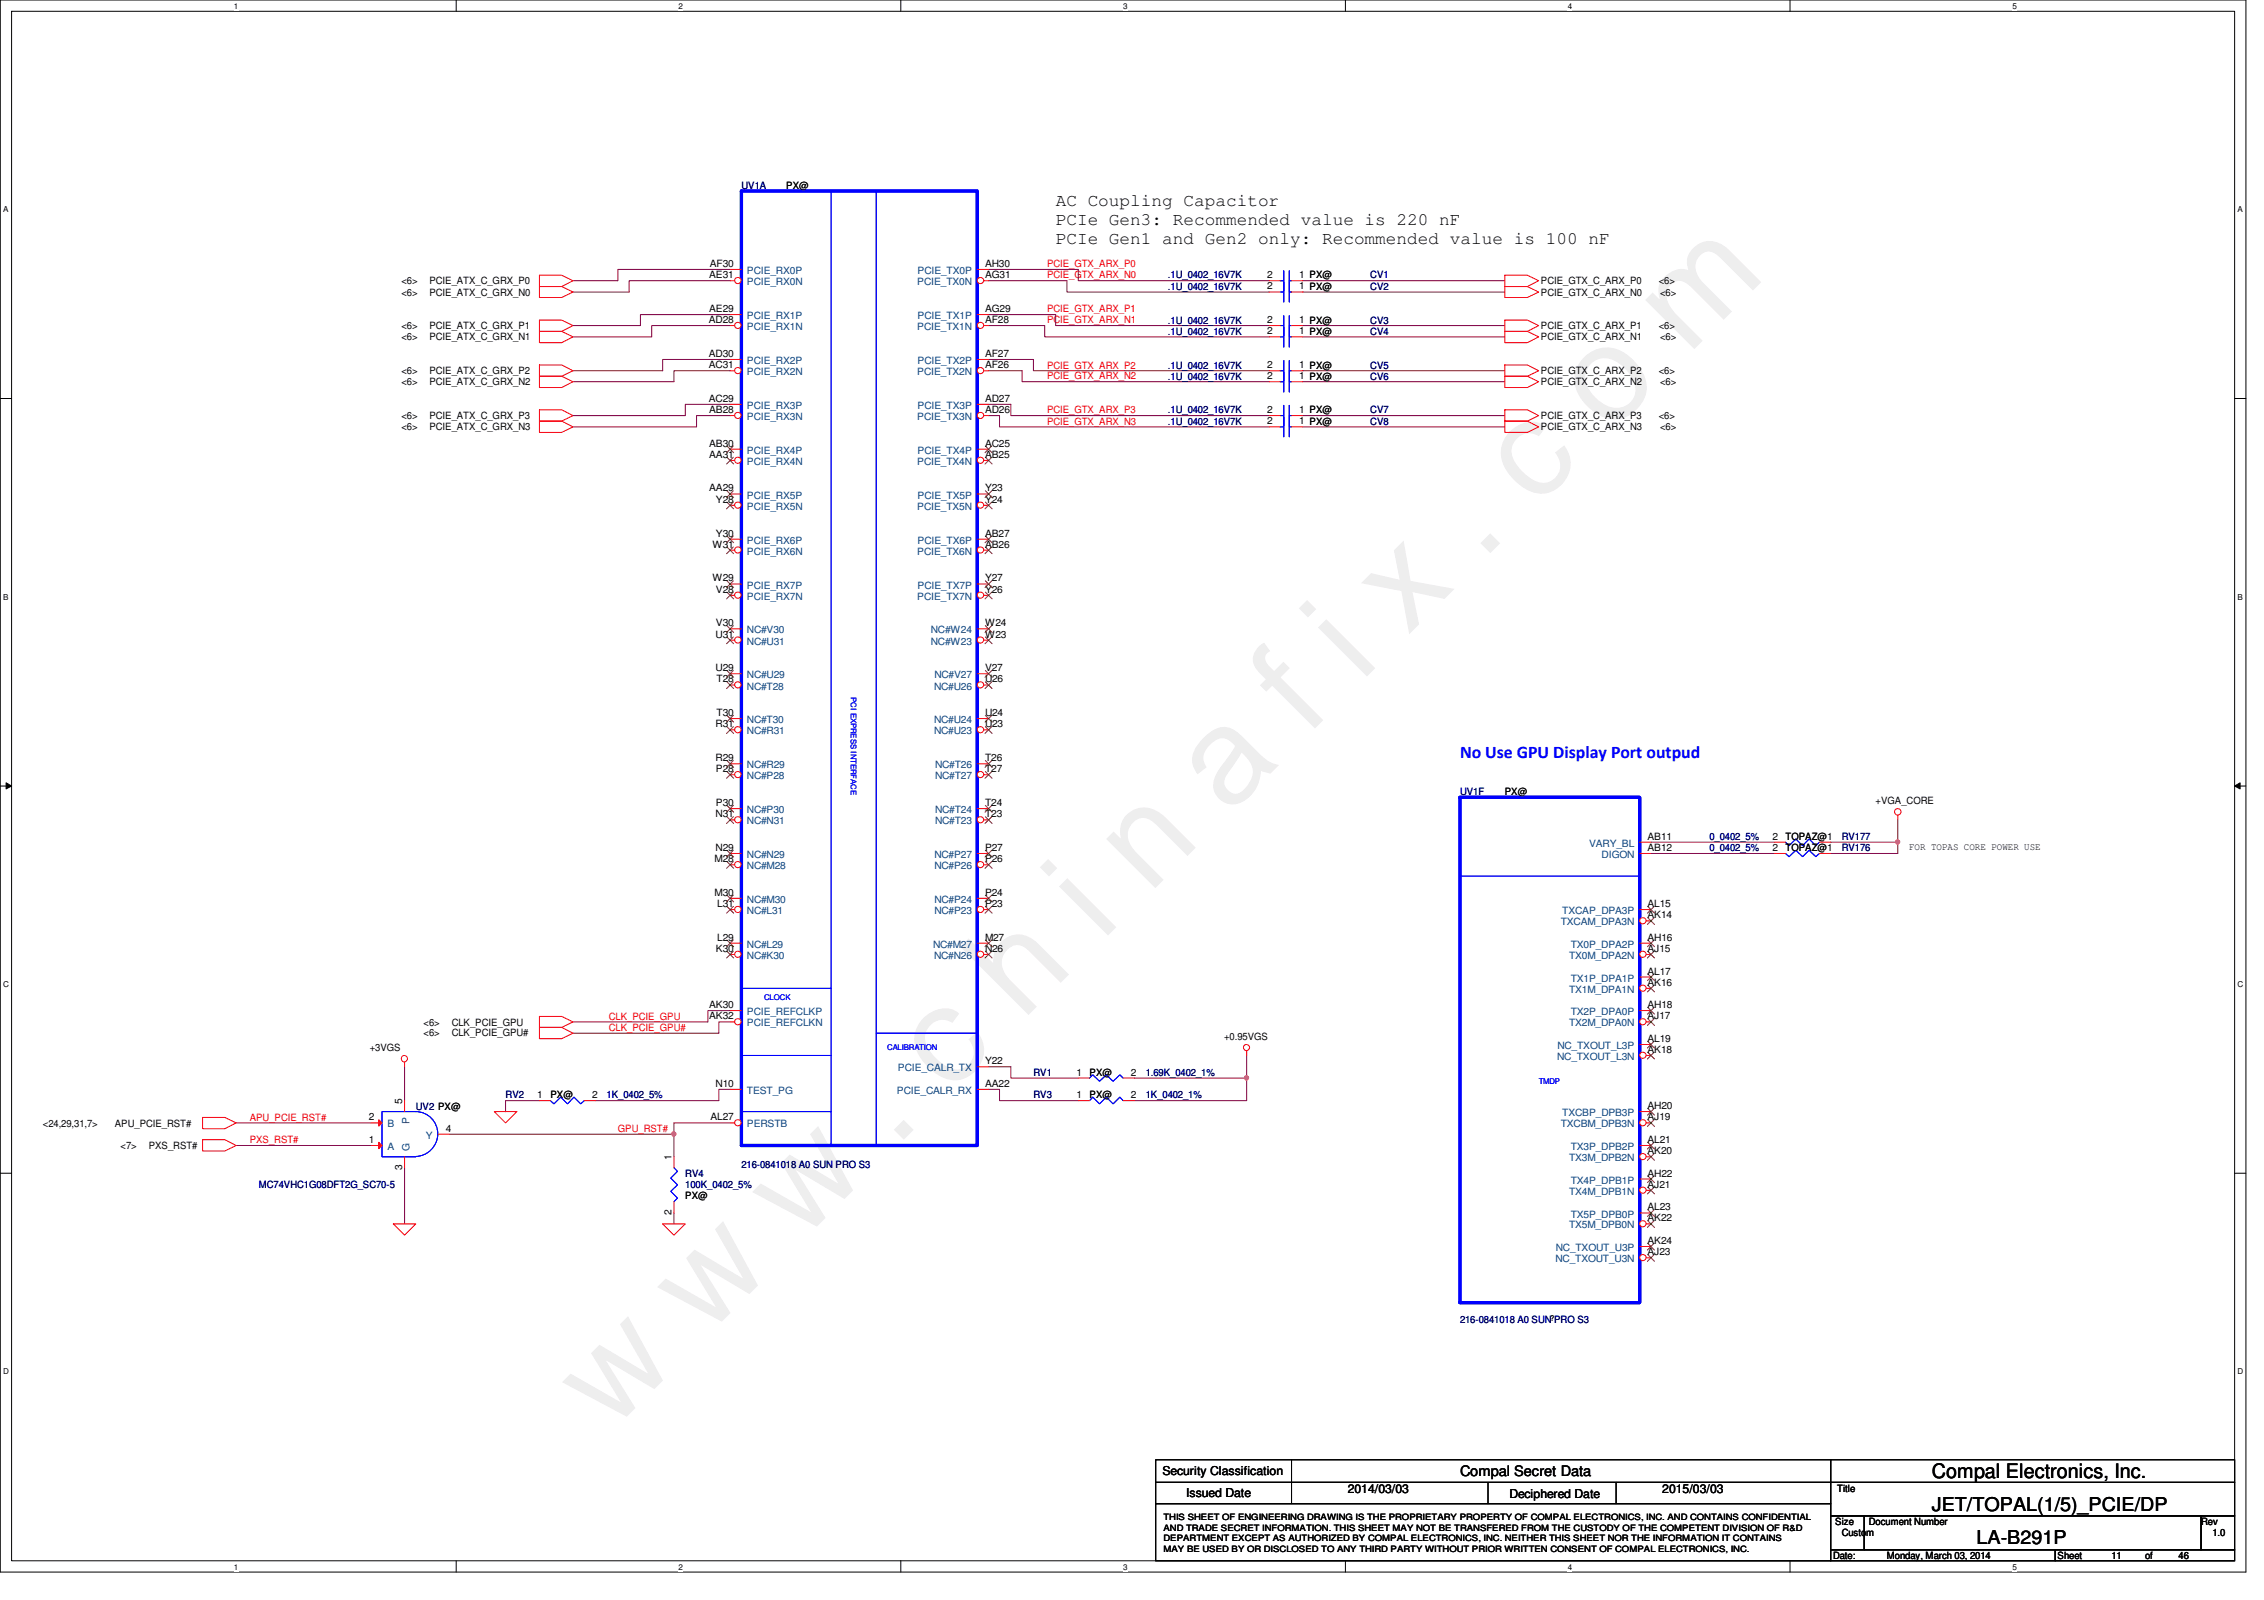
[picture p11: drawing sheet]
<svg xmlns="http://www.w3.org/2000/svg" width="297mm" height="210mm" viewBox="0 0 297 210" stroke-linecap="round" stroke-linejoin="round" font-family="sans-serif">
<defs><g id="words">
<text font-size="17.6" fill="#f0f" x="80.1" y="188" transform="rotate(-45 80.1 188)">w w w . c h i n a f i x . c o m</text>
<text font-size="2.6" x="253.4" y="193.9">Compal Electronics, Inc.</text>
<g font-size="2.5">
<text x="253.4" y="198.2">JET/TOPAL(1/5)_PCIE/DP</text>
<text x="259.3" y="202.6">LA-B291P</text>
</g>
<g font-size="2.3">
<text x="138.5" y="27">AC Coupling Capacitor</text>
<text x="138.5" y="29.5">PCIe Gen3: Recommended value is 220 nF</text>
<text x="138.5" y="32">PCIe Gen1 and Gen2 only: Recommended value is 100 nF</text>
</g>
<text font-size="2.3" fill="#00f" x="191.6" y="99.4">No Use GPU Display Port outpud</text>
<text font-size="1.9" x="191.6" y="193.7">Compal Secret Data</text>
<g font-size="1.6">
<text x="152.5" y="193.5">Security Classification</text>
<text x="155.6" y="196.3">Issued Date</text>
<text x="176.8" y="195.9">2014/03/03</text>
<text x="198" y="196.5">Deciphered Date</text>
<text x="218.1" y="195.9">2015/03/03</text>
</g>
<g font-size="1.3" fill="#000080">
<text x="97.3" y="24.8">UV1A</text>
<text x="153.2" y="36.5">.1U_0402_16V7K</text>
<text x="153.2" y="38">.1U_0402_16V7K</text>
<text x="179.8" y="36.5">CV1</text>
<text x="179.8" y="38">CV2</text>
<text x="153.2" y="42.5">.1U_0402_16V7K</text>
<text x="153.2" y="43.9">.1U_0402_16V7K</text>
<text x="179.8" y="42.5">CV3</text>
<text x="179.8" y="43.9">CV4</text>
<text x="153.2" y="48.3">.1U_0402_16V7K</text>
<text x="153.2" y="49.8">.1U_0402_16V7K</text>
<text x="179.8" y="48.3">CV5</text>
<text x="179.8" y="49.8">CV6</text>
<text x="153.2" y="54.2">.1U_0402_16V7K</text>
<text x="153.2" y="55.7">.1U_0402_16V7K</text>
<text x="179.8" y="54.2">CV7</text>
<text x="179.8" y="55.7">CV8</text>
<text x="191.6" y="104.3">UV1F</text>
<text x="224.3" y="110.2">0_0402_5%</text>
<text x="224.3" y="111.7">0_0402_5%</text>
<text x="241.6" y="110.2">RV177</text>
<text x="241.6" y="111.7">RV176</text>
<text x="135.6" y="141.1">RV1</text>
<text x="150.3" y="141.1">1.69K_0402_1%</text>
<text x="54.6" y="145.6">UV2 PX@</text>
<text x="66.3" y="144.1">RV2</text>
<text x="79.6" y="144.1">1K_0402_5%</text>
<text x="135.6" y="144.1">RV3</text>
<text x="150.3" y="144.1">1K_0402_1%</text>
<text x="33.9" y="155.9">MC74VHC1G08DFT2G_SC70-5</text>
<text x="89.9" y="154.4">RV4</text>
<text x="89.9" y="155.9">100K_0402_5%</text>
<text x="97.3" y="153.2">216-0841018 A0 SUN PRO S3</text>
<text x="191.6" y="173.6">216-0841018 A0 SUN PRO S3</text>
</g>
<g font-size="1.3">
<text x="103.2" y="24.8">PX@</text>
<text x="93.1" y="35">AF30</text>
<text x="129.2" y="35">AH30</text>
<text x="52.7" y="38.8">&lt;6&gt;</text>
<text x="52.7" y="37.3">&lt;6&gt;</text>
<text x="56.3" y="38.8">PCIE_ATX_C_GRX_N0</text>
<text x="56.3" y="37.3">PCIE_ATX_C_GRX_P0</text>
<text x="93" y="36.5">AE31</text>
<text x="93" y="40.9">AE29</text>
<text x="129.2" y="36.5">AG31</text>
<text x="129.2" y="40.9">AG29</text>
<text x="166.2" y="36.5">2</text>
<text x="166.2" y="38">2</text>
<text x="170.5" y="36.5">1 PX@</text>
<text x="170.5" y="38">1 PX@</text>
<text x="202.2" y="38.8">PCIE_GTX_C_ARX_N0</text>
<text x="202.2" y="37.3">PCIE_GTX_C_ARX_P0</text>
<text x="217.6" y="37.3">&lt;6&gt;</text>
<text x="217.8" y="38.8">&lt;6&gt;</text>
<text x="52.7" y="43.2">&lt;6&gt;</text>
<text x="52.7" y="44.7">&lt;6&gt;</text>
<text x="56.3" y="43.2">PCIE_ATX_C_GRX_P1</text>
<text x="56.3" y="44.7">PCIE_ATX_C_GRX_N1</text>
<text x="93" y="42.4">AD28</text>
<text x="93" y="46.8">AD30</text>
<text x="129.2" y="42.4">AF28</text>
<text x="129.2" y="46.8">AF27</text>
<text x="166.2" y="42.4">2</text>
<text x="166.2" y="43.9">2</text>
<text x="170.5" y="42.4">1 PX@</text>
<text x="170.5" y="43.9">1 PX@</text>
<text x="202.2" y="43.2">PCIE_GTX_C_ARX_P1</text>
<text x="202.2" y="44.7">PCIE_GTX_C_ARX_N1</text>
<text x="217.6" y="43.2">&lt;6&gt;</text>
<text x="217.8" y="44.7">&lt;6&gt;</text>
<text x="52.7" y="50.5">&lt;6&gt;</text>
<text x="52.7" y="49.1">&lt;6&gt;</text>
<text x="56.3" y="50.5">PCIE_ATX_C_GRX_N2</text>
<text x="56.3" y="49.1">PCIE_ATX_C_GRX_P2</text>
<text x="93" y="48.3">AC31</text>
<text x="93" y="52.7">AC29</text>
<text x="129.2" y="48.3">AF26</text>
<text x="129.2" y="52.7">AD27</text>
<text x="166.2" y="48.3">2</text>
<text x="166.2" y="49.7">2</text>
<text x="170.5" y="48.3">1 PX@</text>
<text x="170.5" y="49.7">1 PX@</text>
<text x="202.2" y="50.5">PCIE_GTX_C_ARX_N2</text>
<text x="202.2" y="49.1">PCIE_GTX_C_ARX_P2</text>
<text x="217.6" y="49.1">&lt;6&gt;</text>
<text x="217.8" y="50.5">&lt;6&gt;</text>
<text x="52.7" y="54.9">&lt;6&gt;</text>
<text x="52.7" y="56.4">&lt;6&gt;</text>
<text x="56.3" y="54.9">PCIE_ATX_C_GRX_P3</text>
<text x="56.3" y="56.4">PCIE_ATX_C_GRX_N3</text>
<text x="93" y="54.2">AB28</text>
<text x="93" y="58.6">AB30</text>
<text x="129.2" y="54.2">AD26</text>
<text x="129.2" y="58.6">AC25</text>
<text x="166.2" y="54.2">2</text>
<text x="166.2" y="55.7">2</text>
<text x="170.5" y="54.2">1 PX@</text>
<text x="170.5" y="55.7">1 PX@</text>
<text x="202.2" y="54.9">PCIE_GTX_C_ARX_P3</text>
<text x="202.2" y="56.4">PCIE_GTX_C_ARX_N3</text>
<text x="217.6" y="54.9">&lt;6&gt;</text>
<text x="217.8" y="56.4">&lt;6&gt;</text>
<text x="93" y="60.1">AA31</text>
<text x="93" y="64.5">AA29</text>
<text x="93.9" y="66">Y28</text>
<text x="129.2" y="60.1">AB25</text>
<text x="129.2" y="66">Y24</text>
<text x="129.2" y="64.5">Y23</text>
<text x="93.5" y="71.8">W31</text>
<text x="93.9" y="70.4">Y30</text>
<text x="129.2" y="71.8">AB26</text>
<text x="129.2" y="70.4">AB27</text>
<text x="93.5" y="76.3">W29</text>
<text x="93.9" y="77.8">V28</text>
<text x="129.2" y="77.8">Y26</text>
<text x="129.2" y="76.3">Y27</text>
<text x="93.9" y="83.7">U31</text>
<text x="93.9" y="82.2">V30</text>
<text x="129.2" y="83.7">W23</text>
<text x="129.2" y="82.2">W24</text>
<text x="93.9" y="88.1">U29</text>
<text x="94" y="89.5">T28</text>
<text x="129.2" y="88.1">V27</text>
<text x="129.2" y="89.5">U26</text>
<text x="93.9" y="95.4">R31</text>
<text x="94" y="93.9">T30</text>
<text x="129.2" y="95.4">U23</text>
<text x="129.2" y="93.9">U24</text>
<text x="93.9" y="99.9">R29</text>
<text x="93.9" y="101.3">P28</text>
<text x="129.2" y="101.3">T27</text>
<text x="129.2" y="99.9">T26</text>
<text x="93.9" y="107.2">N31</text>
<text x="93.9" y="105.7">P30</text>
<text x="129.2" y="107.2">T23</text>
<text x="129.2" y="105.7">T24</text>
<text x="197.4" y="104.3">PX@</text>
<text x="246.1" y="105.5">+VGA_CORE</text>
<text x="93.8" y="113.1">M28</text>
<text x="93.9" y="111.6">N29</text>
<text x="129.2" y="113.1">P26</text>
<text x="129.2" y="111.6">P27</text>
<text x="216.2" y="110.2">AB11</text>
<text x="216.2" y="111.6">AB12</text>
<text x="232.5" y="110.2">2</text>
<text x="232.5" y="111.6">2</text>
<text x="234.3" y="110.2">TOPAZ@1</text>
<text x="234.3" y="111.7">TOPAZ@1</text>
<text x="250.5" y="111.5">FOR TOPAS CORE POWER USE</text>
<text x="93.8" y="117.5">M30</text>
<text x="94.1" y="119">L31</text>
<text x="129.2" y="119">P23</text>
<text x="129.2" y="117.5">P24</text>
<text x="216.2" y="119">AL15</text>
<text x="93.9" y="124.9">K30</text>
<text x="94.1" y="123.4">L29</text>
<text x="129.2" y="124.9">N26</text>
<text x="129.2" y="123.4">M27</text>
<text x="216.2" y="123.4">AH16</text>
<text x="216.2" y="120.5">AK14</text>
<text x="216.2" y="124.9">AJ15</text>
<text x="216.2" y="127.8">AL17</text>
<text x="216.2" y="129.3">AK16</text>
<text x="48.5" y="137.9">+3VGS</text>
<text x="55.6" y="134.5">&lt;6&gt;</text>
<text x="55.6" y="136">&lt;6&gt;</text>
<text x="59.3" y="134.5">CLK_PCIE_GPU</text>
<text x="59.3" y="136">CLK_PCIE_GPU#</text>
<text x="93" y="133.7">AK32</text>
<text x="93" y="132.2">AK30</text>
<text x="160.6" y="136.4">+0.95VGS</text>
<text x="216.2" y="132.2">AH18</text>
<text x="216.2" y="136.7">AL19</text>
<text x="216.2" y="133.7">AJ17</text>
<text x="93.9" y="142.6">N10</text>
<text x="129.2" y="139.6">Y22</text>
<text x="129.2" y="142.6">AA22</text>
<text x="141.2" y="141.1">1</text>
<text x="143" y="141.1">PX@</text>
<text x="148.4" y="141.1">2</text>
<text x="216.2" y="138.1">AK18</text>
<text x="5.6" y="147.8">&lt;24,29,31,7&gt;</text>
<text x="15.1" y="147.8">APU_PCIE_RST#</text>
<text x="48.4" y="147">2</text>
<text x="48.4" y="149.9">1</text>
<text x="52.7" y="144.8" transform="rotate(-90 52.7 144.8)">5</text>
<text x="58.5" y="148.5">4</text>
<text x="70.5" y="144.1">1</text>
<text x="72.2" y="144.1">PX@</text>
<text x="77.7" y="144.1">2</text>
<text x="93.2" y="147">AL27</text>
<text x="141.2" y="144.1">1</text>
<text x="143" y="144.1">PX@</text>
<text x="148.4" y="144.1">2</text>
<text x="216.2" y="149.9">AL21</text>
<text x="216.2" y="147">AJ19</text>
<text x="216.2" y="145.5">AH20</text>
<text x="15.8" y="150.7">&lt;7&gt;</text>
<text x="19.5" y="150.7">PXS_RST#</text>
<text x="52.7" y="153.5" transform="rotate(-90 52.7 153.5)">3</text>
<text x="88.1" y="152.2" transform="rotate(-90 88.1 152.2)">1</text>
<text x="216.2" y="154.3">AH22</text>
<text x="216.2" y="151.4">AK20</text>
<text x="216.2" y="155.8">AJ21</text>
<text x="88.1" y="159.4" transform="rotate(-90 88.1 159.4)">2</text>
<text x="89.9" y="157.4">PX@</text>
<text x="216.2" y="158.8">AL23</text>
<text x="216.2" y="160.2">AK22</text>
<text x="216.2" y="164.7">AJ23</text>
<text x="216.2" y="163.2">AK24</text>
<text x="241" y="195.8">Title</text>
<text x="240.8" y="200.1">Size</text>
<text x="241.6" y="201.5">Custom</text>
<text x="245.2" y="200.1">Document Number</text>
<text x="288.8" y="200.1">Rev</text>
<text x="290.3" y="201.5">1.0</text>
<text x="240.5" y="204.5">Date:</text>
<text x="247.6" y="204.5">Monday, March 03, 2014</text>
<text x="270" y="204.5">Sheet</text>
<text x="277" y="204.5">11</text>
<text x="281.4" y="204.5">of</text>
<text x="285.8" y="204.5">46</text>
</g>
<g font-size="1.3" fill="#004080">
<text x="98" y="35.9">PCIE_RX0P</text>
<text x="120.4" y="35.9">PCIE_TX0P</text>
<text x="98" y="37.4">PCIE_RX0N</text>
<text x="98" y="41.9">PCIE_RX1P</text>
<text x="120.4" y="37.4">PCIE_TX0N</text>
<text x="120.4" y="41.9">PCIE_TX1P</text>
<text x="98" y="43.3">PCIE_RX1N</text>
<text x="98" y="47.8">PCIE_RX2P</text>
<text x="120.4" y="43.3">PCIE_TX1N</text>
<text x="120.4" y="47.8">PCIE_TX2P</text>
<text x="98" y="49.2">PCIE_RX2N</text>
<text x="98" y="53.6">PCIE_RX3P</text>
<text x="120.4" y="49.2">PCIE_TX2N</text>
<text x="120.4" y="53.6">PCIE_TX3P</text>
<text x="98" y="55.1">PCIE_RX3N</text>
<text x="98" y="59.5">PCIE_RX4P</text>
<text x="120.4" y="55.1">PCIE_TX3N</text>
<text x="120.4" y="59.5">PCIE_TX4P</text>
<text x="98" y="61">PCIE_RX4N</text>
<text x="98" y="65.4">PCIE_RX5P</text>
<text x="120.4" y="61">PCIE_TX4N</text>
<text x="120.4" y="65.4">PCIE_TX5P</text>
<text x="98" y="66.9">PCIE_RX5N</text>
<text x="98" y="71.3">PCIE_RX6P</text>
<text x="120.4" y="66.9">PCIE_TX5N</text>
<text x="120.4" y="71.3">PCIE_TX6P</text>
<text x="98" y="72.8">PCIE_RX6N</text>
<text x="98" y="77.2">PCIE_RX7P</text>
<text x="120.4" y="72.8">PCIE_TX6N</text>
<text x="120.4" y="77.2">PCIE_TX7P</text>
<text x="98" y="78.7">PCIE_RX7N</text>
<text x="98" y="83.1">NC#V30</text>
<text x="120.4" y="78.7">PCIE_TX7N</text>
<text x="122.1" y="83.1">NC#W24</text>
<text x="98" y="84.6">NC#U31</text>
<text x="98" y="89">NC#U29</text>
<text x="122.1" y="84.6">NC#W23</text>
<text x="122.6" y="89">NC#V27</text>
<text x="98" y="94.9">NC#T30</text>
<text x="98" y="90.5">NC#T28</text>
<text x="122.6" y="94.9">NC#U24</text>
<text x="122.6" y="90.5">NC#U26</text>
<text x="98" y="96.4">NC#R31</text>
<text x="98" y="100.8">NC#R29</text>
<text x="122.6" y="96.4">NC#U23</text>
<text x="122.7" y="100.8">NC#T26</text>
<text x="98" y="102.2">NC#P28</text>
<text x="98" y="106.7">NC#P30</text>
<text x="122.7" y="102.2">NC#T27</text>
<text x="122.7" y="106.7">NC#T24</text>
<text x="98" y="108.2">NC#N31</text>
<text x="98" y="112.6">NC#N29</text>
<text x="122.6" y="112.6">NC#P27</text>
<text x="122.7" y="108.2">NC#T23</text>
<text x="208.5" y="111.1">VARY_BL</text>
<text x="210.1" y="112.6">DIGON</text>
<text x="98" y="114">NC#M28</text>
<text x="98" y="119.9">NC#L31</text>
<text x="98" y="118.4">NC#M30</text>
<text x="122.6" y="114">NC#P26</text>
<text x="122.6" y="119.9">NC#P23</text>
<text x="122.6" y="118.4">NC#P24</text>
<text x="205" y="119.9">TXCAP_DPA3P</text>
<text x="98" y="125.8">NC#K30</text>
<text x="98" y="124.3">NC#L29</text>
<text x="122.4" y="124.3">NC#M27</text>
<text x="122.6" y="125.8">NC#N26</text>
<text x="204.8" y="121.4">TXCAM_DPA3N</text>
<text x="205.9" y="125.8">TX0M_DPA2N</text>
<text x="206.1" y="124.3">TX0P_DPA2P</text>
<text x="205.9" y="130.3">TX1M_DPA1N</text>
<text x="206.1" y="128.8">TX1P_DPA1P</text>
<text x="98" y="134.7">PCIE_REFCLKN</text>
<text x="98" y="133.2">PCIE_REFCLKP</text>
<text x="204.3" y="137.6">NC_TXOUT_L3P</text>
<text x="205.9" y="134.7">TX2M_DPA0N</text>
<text x="206.1" y="133.2">TX2P_DPA0P</text>
<text x="98" y="143.5">TEST_PG</text>
<text x="117.7" y="143.5">PCIE_CALR_RX</text>
<text x="117.8" y="140.5">PCIE_CALR_TX</text>
<text x="204.3" y="139.1">NC_TXOUT_L3N</text>
<text x="50.8" y="147.9">B</text>
<text x="53.7" y="147.4" transform="rotate(-90 53.7 147.4)">P</text>
<text x="55.9" y="149.4">Y</text>
<text x="98" y="147.9">PERSTB</text>
<text x="204.8" y="147.9">TXCBM_DPB3N</text>
<text x="205" y="146.4">TXCBP_DPB3P</text>
<text x="50.8" y="150.9">A</text>
<text x="53.7" y="151" transform="rotate(-90 53.7 151)">G</text>
<text x="205.9" y="152.4">TX3M_DPB2N</text>
<text x="206.1" y="150.9">TX3P_DPB2P</text>
<text x="206.1" y="155.3">TX4P_DPB1P</text>
<text x="205.9" y="156.8">TX4M_DPB1N</text>
<text x="205.9" y="161.2">TX5M_DPB0N</text>
<text x="206.1" y="159.7">TX5P_DPB0P</text>
<text x="204.1" y="165.6">NC_TXOUT_U3N</text>
<text x="204.1" y="164.1">NC_TXOUT_U3P</text>
</g>
<g font-size="1.3" fill="#f00">
<text x="137.4" y="35.1">PCIE_GTX_ARX_P0</text>
<text x="137.4" y="41">PCIE_GTX_ARX_P1</text>
<text x="137.4" y="36.5">PCIE_GTX_ARX_N0</text>
<text x="137.4" y="42.4">PCIE_GTX_ARX_N1</text>
<text x="137.4" y="49.8">PCIE_GTX_ARX_N2</text>
<text x="137.4" y="48.3">PCIE_GTX_ARX_P2</text>
<text x="137.4" y="55.7">PCIE_GTX_ARX_N3</text>
<text x="137.4" y="54.2">PCIE_GTX_ARX_P3</text>
<text x="79.9" y="133.8">CLK_PCIE_GPU</text>
<text x="79.9" y="135.3">CLK_PCIE_GPU#</text>
<text x="32.8" y="147">APU_PCIE_RST#</text>
<text x="32.8" y="150">PXS_RST#</text>
<text x="81.1" y="148.5">GPU_RST#</text>
</g>
<g font-size="1.1">
<text x="30.7" y="1.1">1</text>
<text x="89" y="1.1">2</text>
<text x="147.4" y="1.1">3</text>
<text x="205.7" y="1.1">4</text>
<text x="264" y="1.1">5</text>
<text x=".4" y="27.9">A</text>
<text x="293.6" y="27.9">A</text>
<text x=".4" y="78.7">B</text>
<text x="293.6" y="78.7">B</text>
<text x=".4" y="129.5">C</text>
<text x="293.6" y="129.5">C</text>
<text x=".4" y="180.3">D</text>
<text x="293.6" y="180.3">D</text>
<text x="152.6" y="203.6">MAY BE USED BY OR DISCLOSED TO ANY THIRD PARTY WITHOUT PRIOR WRITTEN CONSENT OF COMPAL ELECTRONICS, INC.</text>
<text x="152.7" y="202.2">DEPARTMENT EXCEPT AS AUTHORIZED BY COMPAL ELECTRONICS, INC. NEITHER THIS SHEET NOR THE INFORMATION IT CONTAINS</text>
<text x="152.7" y="199.4">THIS SHEET OF ENGINEERING DRAWING IS THE PROPRIETARY PROPERTY OF COMPAL ELECTRONICS, INC. AND CONTAINS CONFIDENTIAL</text>
<text x="152.7" y="200.8">AND TRADE SECRET INFORMATION. THIS SHEET MAY NOT BE TRANSFERED FROM THE CUSTODY OF THE COMPETENT DIVISION OF R&amp;D</text>
<text x="30.7" y="205.9">1</text>
<text x="89" y="205.9">2</text>
<text x="147.4" y="205.9">3</text>
<text x="205.7" y="205.9">4</text>
<text x="264" y="205.9">5</text>
</g>
<g font-size="1" fill="#00f">
<text x="111.6" y="91.5" transform="rotate(90 111.6 91.5)">PCI EXPRESS INTERFACE</text>
<text x="100.2" y="131.1">CLOCK</text>
<text x="116.4" y="137.8">CALIBRATION</text>
<text x="201.9" y="142.2">TMDP</text>
</g>
<text font-size="1" x="203.4" y="173.3">?</text>
</g></defs>
<path d="M0 0h294.7v206.2h-294.7zM1.5 1.5h291.7v203.3h-291.7z" fill="none" stroke="#000" stroke-width=".13"/>
<g fill="#fff">
<path d="M30.7 .2h.6v1.2h-.6z"/>
<path d="M30.7 204.9h.6v1.2h-.6z"/>
</g>
<path d="M59.9 0v1.5M59.9 204.8v1.4" fill="none" stroke="#000" stroke-width=".13"/>
<g fill="#fff">
<path d="M89 .2h.6v1.2h-.6z"/>
<path d="M89 204.9h.6v1.2h-.6z"/>
</g>
<path d="M118.2 0v1.5M118.2 204.8v1.4" fill="none" stroke="#000" stroke-width=".13"/>
<g fill="#fff">
<path d="M147.4 .2h.5v1.2h-.5z"/>
<path d="M147.4 204.9h.5v1.2h-.5z"/>
</g>
<path d="M176.5 0v1.5M176.5 204.8v1.4" fill="none" stroke="#000" stroke-width=".13"/>
<g fill="#fff">
<path d="M205.7 .2h.6v1.2h-.6z"/>
<path d="M205.7 204.9h.6v1.2h-.6z"/>
</g>
<path d="M234.9 0v1.5M234.9 204.8v1.4" fill="none" stroke="#000" stroke-width=".13"/>
<g fill="#fff">
<path d="M264 .2h.6v1.2h-.6z"/>
<path d="M264 204.9h.6v1.2h-.6z"/>
<path d="M.4 26.9h.7v1.2h-.7z"/>
<path d="M293.6 26.9h.7v1.2h-.7z"/>
<path d="M.4 77.7h.7v1.2h-.7z"/>
<path d="M293.6 77.7h.7v1.2h-.7z"/>
</g>
<path d="M0 52.3h1.5M293.2 52.3h1.5" fill="none" stroke="#000" stroke-width=".13"/>
<g fill="#fff">
<path d="M.4 128.5h.8v1.2h-.8z"/>
<path d="M293.6 128.5h.7v1.2h-.7z"/>
</g>
<path d="M0 103.1h1.5M.8 102.7l.7 .4-.7 .4zM293.2 103.1l.7-.4v.8zM293.2 103.1h1.5" fill="none" stroke="#000" stroke-width=".13"/>
<path d="M.8 102.7l.7 .4-.7 .4zM293.2 103.1l.7-.4v.8z" fill="#000"/>
<g fill="#fff">
<path d="M.4 179.3h.8v1.2h-.8z"/>
<path d="M293.6 179.3h.7v1.2h-.7z"/>
</g>
<path d="M0 153.9h1.5M293.2 153.9h1.5" fill="none" stroke="#000" stroke-width=".13"/>
<path d="M240.2 110.5h8.8v1.5h-8.8M53.1 139.9v4.5M31 147.3h17.7M31 150.3h17.7M53.1 153.2v7.4M59 148.8h29.4v3M70.8 144.4h-4.5v1.4" fill="none" stroke="#800040" stroke-width=".13"/>
<circle cx="249" cy="110.5" r=".29" fill="#f0f"/>
<circle cx="249" cy="110.5" r=".29" fill="none" stroke="#f0f" stroke-width=".13"/>
<path d="M131.1 54.5v1.5h35.4M132.6 53v1.5h33.9M134.1 48.6v1.5h32.4M135.6 47.2v1.4h30.9M137.1 42.7v1.5h29.4M249 107.6v2.9" fill="none" stroke="#800040" stroke-width=".13"/>
<g fill="none" stroke="#f00" stroke-width=".13">
<path d="M238.7 110.5h1.5M249 107v.6M53.1 139.4v.5M26.6 149.5h2.9l1.5 .8-1.5 .7h-2.9zM26.6 146.6h2.9l1.5 .7-1.5 .8h-2.9zM64.8 145.8h3l-1.5 1.5zM51.6 160.6h3l-1.5 1.4z"/>
<circle cx="249" cy="106.5" r=".43"/>
<circle cx="53" cy="138.9" r=".42"/>
</g>
<g fill="none" stroke="#000" stroke-width=".13">
<path d="M151.6 191.5h88.6v3h-88.6zM151.6 194.5h88.6v2.8h-88.6zM151.6 197.3h88.6v7.5h-88.6zM169.4 191.5v5.8M195.2 194.5v2.8M212 194.5v2.8M240.2 191.5h53v3h-53zM240.2 194.5h53v4.4h-53zM240.2 198.9h4.4v4.4h-4.4zM244.6 198.9h44.2v4.4h-44.2zM288.8 198.9h4.4v4.4h-4.4zM240.2 203.3h29.4v1.5h-29.4z"/>
<path d="M269.6 203.3h23.6v1.5h-23.6z"/>
</g>
<path d="M109 25.1v125.2M115 25.1v125.2M234.3 110.5l.4 .5 .9-.9 .9 .9 .8-.9 .9 .9 .5-.5M54.6 151.7a2.94 2.94 0 0 0 2.8-2.9 2.94 2.94 0 0 0-2.8-3h-4.5v6h4.5" fill="none" stroke="#00f" stroke-width=".13"/>
<path d="M97.3 25.1h30.9v125.2h-30.9zM191.5 104.6h23.6v66.3h-23.6z" fill="none" stroke="#00f" stroke-width=".42"/>
<path d="M49.7 146.9l.4 .4-.4 .4z" fill="#f00"/>
<path d="M48.7 147.3h1.4M49.7 146.9l.4 .4-.4 .4z" fill="none" stroke="#f00" stroke-width=".13"/>
<path d="M49.7 149.9l.4 .4-.4 .4z" fill="#f00"/>
<path d="M238.7 112h1.5M48.7 150.3h1.4M49.7 149.9l.4 .4-.4 .4zM53.1 144.4v1.4M53.1 151.8v1.4M57.5 148.8h1.5" fill="none" stroke="#f00" stroke-width=".13"/>
<path d="M234.3 112l.4 .4 .9-.9 .9 .9 .8-.9 .9 .9 .5-.4" fill="none" stroke="#00f" stroke-width=".13"/>
<circle cx="249" cy="110.5" r=".29" fill="#f0f"/>
<circle cx="249" cy="110.5" r=".29" fill="none" stroke="#f0f" stroke-width=".13"/>
<use href="#words"/>
</svg>
